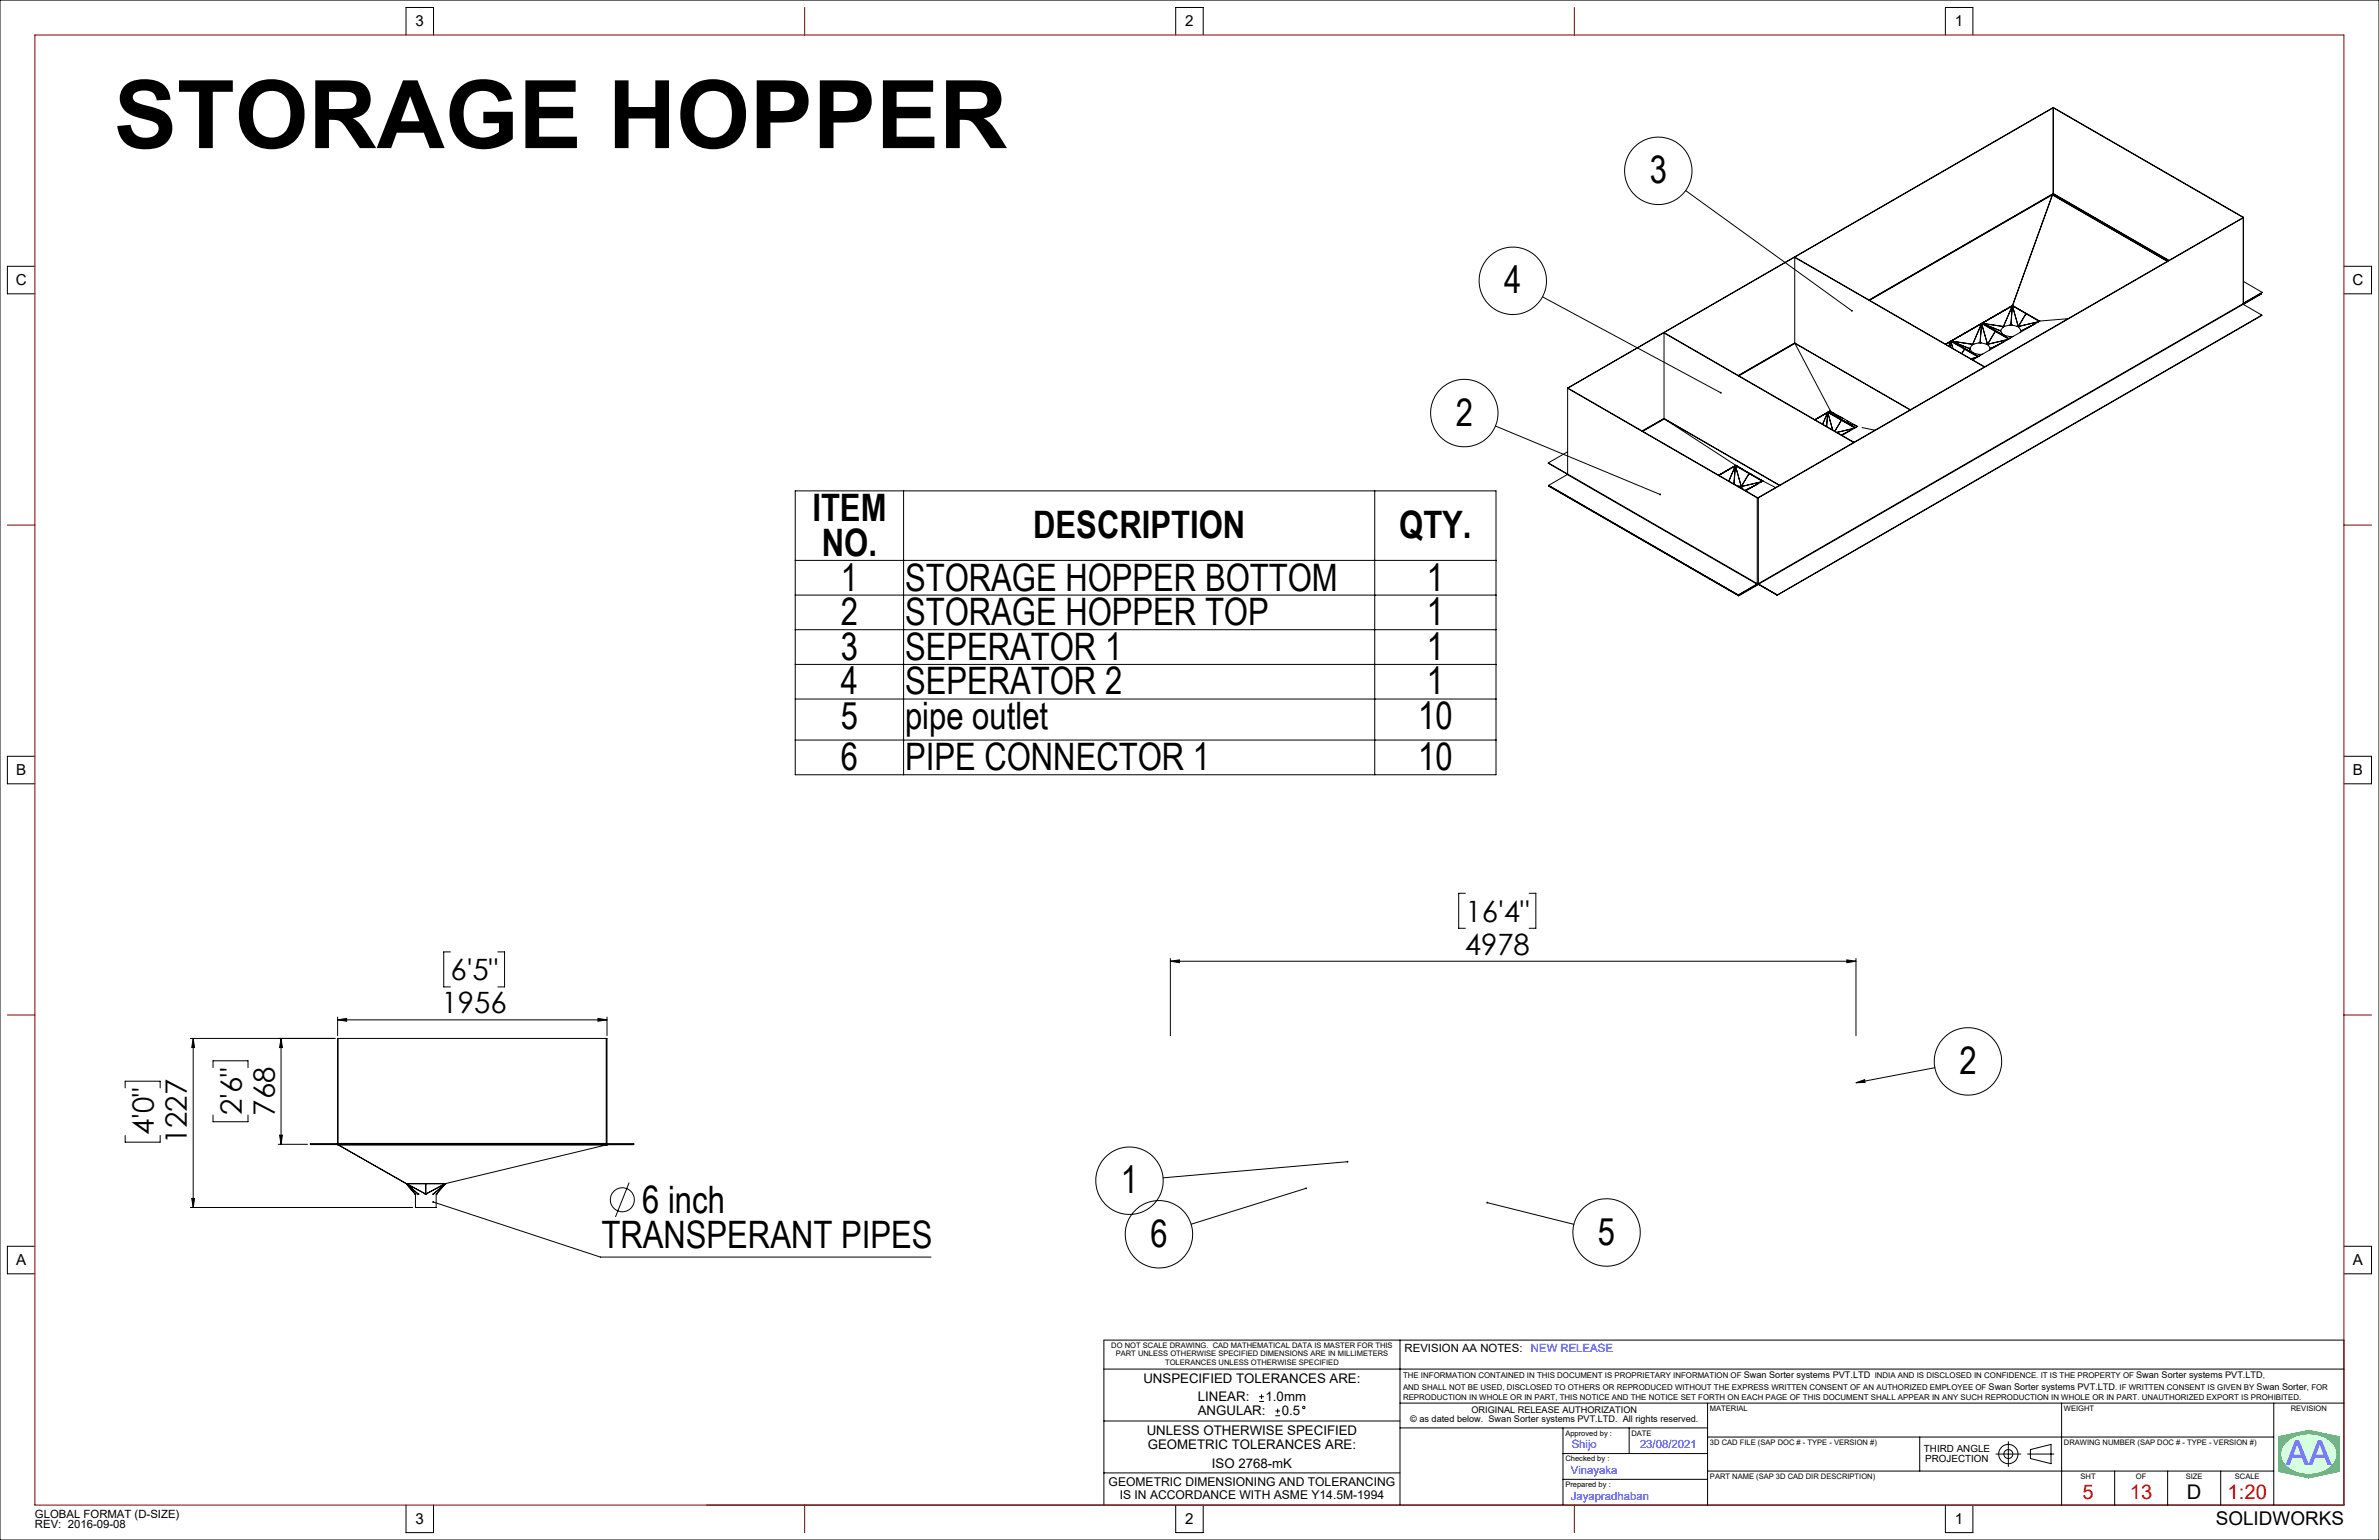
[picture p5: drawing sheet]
<svg xmlns="http://www.w3.org/2000/svg" width="864mm" height="559mm" viewBox="0 0 864 559" stroke-linecap="round" stroke-linejoin="round" font-family="sans-serif">
<defs><g id="words">
<text font-size="34.3" x="41.3" y="53.7">STORAGE HOPPER</text>
<g font-size="13.7">
<text x="598.9" y="66.5">3</text>
<text x="546" y="106.4">4</text>
<text x="528.4" y="154.4">2</text>
<text x="294.9" y="188.9">ITEM</text>
<text x="375.1" y="195.4">DESCRIPTION</text>
<text x="507.9" y="195.4">QTY.</text>
<text x="298.4" y="201.8">NO.</text>
<text x="305.2" y="214.3">1</text>
<text x="328.5" y="214.3">STORAGE HOPPER BOTTOM</text>
<text x="517.9" y="214.3">1</text>
<text x="305.2" y="226.8">2</text>
<text x="328.5" y="226.8">STORAGE HOPPER TOP</text>
<text x="517.9" y="226.8">1</text>
<text x="305.2" y="239.4">3</text>
<text x="328.5" y="239.4">SEPERATOR 1</text>
<text x="517.9" y="239.4">1</text>
<text x="305.2" y="252">4</text>
<text x="328.5" y="252">SEPERATOR 2</text>
<text x="517.9" y="252">1</text>
<text x="305.2" y="264.4">5</text>
<text x="328.5" y="264.4">pipe outlet</text>
<text x="514.8" y="264.4">10</text>
<text x="305.2" y="279.5">6</text>
<text x="328.5" y="279.5">PIPE CONNECTOR 1</text>
<text x="514.8" y="279.5">10</text>
<text x="711.3" y="389.7">2</text>
<text x="406.9" y="433">1</text>
<text x="233.1" y="440">6 inch</text>
<text x="218.3" y="452.9">TRANSPERANT PIPES</text>
<text x="417.6" y="452.4">6</text>
<text x="580.1" y="451.8">5</text>
</g>
<text font-size="12.4" fill="#00f" x="829.9" y="531.7">AA</text>
<g font-size="10.7">
<text x="532" y="334.5">16'4&quot;</text>
<text x="531.7" y="346.5">4978</text>
<text x="163.5" y="355.8">6'5&quot;</text>
<text x="160.3" y="367.7">1956</text>
<text x="87.7" y="404.6" transform="rotate(-90 87.7 404.6)">2'6&quot;</text>
<text x="99.7" y="404.8" transform="rotate(-90 99.7 404.8)">768</text>
<text x="55.9" y="412" transform="rotate(-90 55.9 412)">4'0&quot;</text>
<text x="67.8" y="415.2" transform="rotate(-90 67.8 415.2)">1227</text>
</g>
<g font-size="7.3" fill="#f00">
<text x="756" y="543.9">5</text>
<text x="773.2" y="543.9">13</text>
<text x="808.6" y="543.9">1:20</text>
</g>
<text font-size="7.3" x="793.9" y="543.9">D</text>
<text font-size="6.9" x="804.3" y="553.3">SOLIDWORKS</text>
<g font-size="5.5">
<text x="150.9" y="9.5">3</text>
<text x="430.3" y="9.5">2</text>
<text x="709.7" y="9.5">1</text>
<text x="5.7" y="103.4">C</text>
<text x="853.9" y="103.4">C</text>
<text x="5.9" y="281.2">B</text>
<text x="854.1" y="281.2">B</text>
<text x="5.9" y="459">A</text>
<text x="854.1" y="459">A</text>
<text x="150.9" y="552.9">3</text>
<text x="430.3" y="552.9">2</text>
<text x="709.7" y="552.9">1</text>
</g>
<g font-size="4.8">
<text x="415.1" y="501.9">UNSPECIFIED TOLERANCES ARE:</text>
<text x="434.8" y="508.4">LINEAR:</text>
<text x="459.4" y="508.4">1.0mm</text>
<text x="434.8" y="513.6">ANGULAR:</text>
<text x="465.3" y="513.6">0.5</text>
<text x="416.3" y="520.7">UNLESS OTHERWISE SPECIFIED</text>
<text x="416.7" y="525.7">GEOMETRIC TOLERANCES ARE:</text>
<text x="439.9" y="532.6">ISO 2768-mK</text>
</g>
<g font-size="4.4">
<text x="402.5" y="539.1">GEOMETRIC DIMENSIONING AND TOLERANCING</text>
<text x="406.5" y="543.8">IS IN ACCORDANCE WITH ASME Y14.5M-1994</text>
</g>
<g font-size="4.1">
<text x="509.9" y="490.5">REVISION AA NOTES:</text>
<text x="12.7" y="550.7">GLOBAL FORMAT (D-SIZE)</text>
<text x="12.7" y="554.5">REV: 2016-09-08</text>
</g>
<g font-size="4.1" fill="#00f">
<text x="555.7" y="490.5">NEW RELEASE</text>
<text x="570.5" y="525.6">Shijo</text>
<text x="595.3" y="525.6">23/08/2021</text>
<text x="570.2" y="534.9">Vinayaka</text>
<text x="570.2" y="544.3">Jayapradhaban</text>
</g>
<g font-size="3.6">
<text x="698.4" y="527">THIRD ANGLE</text>
<text x="698.9" y="530.3">PROJECTION</text>
</g>
<g font-size="3.3">
<text x="633" y="500.2">Swan Sorter systems PVT.LTD</text>
<text x="775.5" y="500.2">Swan Sorter systems PVT.LTD</text>
<text x="721.9" y="504.3">Swan Sorter systems PVT.LTD</text>
<text x="819.2" y="504.3">Swan Sorter</text>
<text x="511.9" y="515.8">© as dated below. Swan Sorter systems PVT.LTD. All rights reserved.</text>
<text x="534.2" y="512.7">ORIGINAL RELEASE AUTHORIZATION</text>
</g>
<g font-size="2.9">
<text x="509.3" y="500.2">THE INFORMATION CONTAINED IN THIS DOCUMENT IS PROPRIETARY INFORMATION OF</text>
<text x="680.5" y="500.2">INDIA AND IS DISCLOSED IN CONFIDENCE. IT IS THE PROPERTY OF</text>
<text x="821.4" y="500.2">,</text>
<text x="509.3" y="508.1">REPRODUCTION IN WHOLE OR IN PART, THIS NOTICE AND THE NOTICE SET FORTH ON EACH PAGE OF THIS DOCUMENT SHALL APPEAR IN ANY SUCH REPRODUCTION IN WHOLE OR IN PART. UNAUTHORIZED EXPORT IS PROHIBITED.</text>
<text x="509.3" y="504.3">AND SHALL NOT BE USED, DISCLOSED TO OTHERS OR REPRODUCED WITHOUT THE EXPRESS WRITTEN CONSENT OF AN AUTHORIZED EMPLOYEE OF</text>
<text x="767.8" y="504.3">. IF WRITTEN CONSENT IS GIVEN BY</text>
<text x="837.5" y="504.3">, FOR</text>
</g>
<g font-size="2.7">
<text x="403.4" y="489.2">DO NOT SCALE DRAWING. CAD MATHEMATICAL DATA IS MASTER FOR THIS</text>
<text x="405" y="492.2">PART UNLESS OTHERWISE SPECIFIED DIMENSIONS ARE IN MILLIMETERS</text>
<text x="423" y="495.2">TOLERANCES UNLESS OTHERWISE SPECIFIED</text>
<text x="620.7" y="511.9">MATERIAL</text>
<text x="749.2" y="511.9">WEIGHT</text>
<text x="831.6" y="511.9">REVISION</text>
<text x="568.2" y="520.9">Approved by :</text>
<text x="592.2" y="520.9">DATE</text>
<text x="620.7" y="524.2">3D CAD FILE (SAP DOC # - TYPE - VERSION #)</text>
<text x="749.2" y="524.2">DRAWING NUMBER (SAP DOC # - TYPE - VERSION #)</text>
<text x="568.2" y="530.2">Checked by :</text>
<text x="568.2" y="539.6">Prepared by :</text>
<text x="620.7" y="536.6">PART NAME (SAP 3D CAD DIR DESCRIPTION)</text>
<text x="755.3" y="536.6">SHT</text>
<text x="775.4" y="536.6">OF</text>
<text x="793.5" y="536.6">SIZE</text>
<text x="811.3" y="536.6">SCALE</text>
</g>
</g></defs>
<g fill="none" stroke="#000" stroke-width=".36">
<path d="M745.3 39.1l69 39.7M745.3 39.1l68.9 39.8M745.3 39.1v31.1M745.3 39.1l-176.1 101.7M745.3 39.1l-176.2 101.7M744.7 70.7h.2M744.9 70.7l.1 .1M744.9 70.7l-66.2 38.3M745 70.8h.1M745 70.8l-14.5 40.1M745.1 70.8l-14.5 40.1M745.1 70.8h.1"/>
<path d="M745.1 70.8l41.7 24M745.2 70.7l-.1 .1M745.2 70.7l41.6 24.1M745.3 70.2l42 24.3M745.3 70.2l-66.7 38.7M745.3 70.2l-66.8 38.7M745.3 70.2l42.1 24.3M745.6 70.5l-.4 .2M814.2 78.9v.1M814.2 79l-176 101.6M814.2 79l.1 .1M814.3 78.8v.3"/>
<path d="M814.3 79.1l-176 101.6M814.3 79.1v31.1M814.3 78.8l-.1 .1M814.4 78.9v31.2M651.5 93.4l68.9 39.7M651.5 93.4l68.8 39.7M651.5 93.4v31.1M719.2 117.6l.1 .1M719.2 117.6l-3.1 7.3M719.2 117.4v.2M719.3 117.7l-3.2 7.2M719.3 117.7h.1"/>
<path d="M719.3 117.7l-.6 6.6M719.3 117.7l-.5 6.6M719.4 117.6h.1M719.4 117.6l-.1 .1M719.4 117.6l2.1 7.4M719.4 117.6l4.9 2.7M719.5 117.3l9.8 5.7-2-1.4M719.5 117.3h.1M719.5 117.3v.1M719.5 117.3l.2 .1M719.5 117.3h.2M719.7 117.4h.1"/>
<path d="M719.7 117.4l7.6 4.2M719.7 117.3v.1M719.7 117.4l6.5 2.7M719.7 117.4l7.6 1.1M719.7 117.3l7.6 1.2M726.2 120v.1M726.3 119.8v.5M727.3 118.5h.1M727.3 118.5l-1.1 1.5M727.3 118.5l-.1 .1M727.4 118.5h-.1M727.7 118.4l-.6 .3"/>
<path d="M729.5 118h.9M729.9 117.9h.1M729.9 117.9l-2.6 .6M730 117.9h-.2h.3M730 117.9h.1M730 117.9l2.6 .6M730.4 111.2h.1M730.4 111.2l-3.1 7.3M730.5 111.2h.1M730.5 110.9l.1 .1M730.5 110.9l-24.2 14M730.5 111.2l-.6 6.7"/>
<path d="M730.5 111.2l-3.2 7.3M730.5 111l-11 6.3M730.5 111l-.1 .2M730.5 111h-.1M730.5 110.9h.1M730.5 111.2l-.5 6.7M730.6 111.2h.1M730.6 111.2h-.1M730.6 111.2l2 7.3M730.6 111.2v-.3l4.9 2.9-2.8 4.7M730.6 111.2l2.1 7.3M730.6 110.9l9.8 5.6"/>
<path d="M730.6 110.9v.1M730.6 111l9.7 5.6M732.2 118.4l.6 .3M732.5 118.5l.2 .1M732.6 118.5h.1M732.6 118.5l1.1 1.6M732.7 118.5h-.1M733.6 119.8v.5M738.4 117.7l-4.7 2.4M738.9 117.4l-5.2 2.7M740 116.8l-7.4 1.7M740.1 116.7l-7.4 1.8"/>
<path d="M750.7 115.6l-10.2 .9-24.4 14.1M814.2 110.2l.1 .2M814.2 110.2l-175.9 101.6M814.3 110.4l6.8 3.9M814.3 110.4l-175.9 101.5M814.3 110.2h-.1M814.4 110l-.1 .2M814.4 102.1l6.8 4M814.4 110.1h.1M814.4 110h.1M820.7 106.5l.2 .1M820.9 106.6l-6.7 3.8"/>
<path d="M820.9 106.6l-6.5 3.9M821.1 114.3l-175.9 101.7M821.1 114.3l-175.9 101.6M821.2 106.1l-6.8 4M821.2 106.1l-6.8 3.9M604.1 120.8v31M604.1 120.8l68.7 39.7M604.1 120.8l68.8 39.6M651.5 124.5h.1M651.5 124.5l-20.4 11.8M651.5 124.5l.1 .1M651.5 124.5l42 24.2"/>
<path d="M651.5 124.4l-20.5 11.8M651.6 124.6l13 24.7 9.8 5.5M651.6 124.6l41.8 24.1M651.6 124.6l-20.4 11.8M708.1 124.1h.1M708.1 124.1l-.7 1.5M708.1 124.1l-.6 1.5M708.1 123.9l-1.8 1M708.1 123.9v.2M708.1 124.1l-.1 1.8M708.2 124.1h.1M708.2 123.9l9.8 5.6"/>
<path d="M708.2 123.9l.1 .1M708.2 124.1l-.2 1.8M708.2 124.1l.7 2.3M708.3 124l.6 2.4M708.3 123.8h.3M708.3 123.8v.1M708.3 123.8l5 2.8M708.3 123.8l.3 .1M708.5 123.8v.1M708.6 123.9h.1M708.6 123.8h.1M708.6 123.9l7.5 4.2"/>
<path d="M708.6 123.8v.1M708.6 123.8l7.5 1.2M708.6 123.9h-.1M708.6 123.8l-.1 .1M708.6 123.9l6.4 2.6M713.1 126.7l-.9 1.6M713.3 126.6l-.1 .2M713.3 126.6l4.8 2.8M713.3 126.6l2.8 1.5M715 126.5l1.1 1.5M715 126.5h.1M715 126.4v.2"/>
<path d="M715.2 126.2v.6M715.9 127.8l.7 .4M716 128l.2 .1M716.1 125h.1M716.1 124.9h.1M716.1 124.9v.1M716.1 128v.1M716.1 128.1h.1M716.1 125l-1.1 1.5M716.1 128.1l2 1.3M716.1 128.1l2.6 .6M716.1 125h-.1"/>
<path d="M716.2 124.9l-.1 .1M716.6 124.8l-.7 .4M716.6 130.3l-.5 .3M717.7 129.7l-2.3 .5M717.8 129.6l-2.4 .6M718.3 128.6h.9M718.3 124.4h.9M718.6 128.7h.3M718.7 128.7h.2M718.7 128.7h.1M718.7 124.3h.1M718.7 124.3l-2.6 .6"/>
<path d="M718.7 128.7l-.4 .6M718.8 124.3h.1M718.8 124.3l2.7 .7M718.8 128.7l-.4 .5M718.9 124.3l-.3 .1h.3M719.7 128.5l-.9 .2M720.3 133.1v.1M720.4 133.1h-.1M720.4 133.1h.1M721 124.8l.7 .4M721.3 124.9l.2 .1M721.4 124.9l.1 .1"/>
<path d="M721.5 125h.1M721.5 124.9v.1M721.5 125l1.1 1.5M722.4 126.2v.6M722.5 126.4v.2M722.6 126.5h.1M722.6 126.5l-.4 .6M724.3 120.3l-2.8 4.6M724.3 120.3l4.9 2.7M724.4 120.3l2.9 1.3M726.2 120.1l1.1 1.5M727.1 121.4l.6 .3"/>
<path d="M727.2 121.5l.2 .1M727.2 124.1l-4.6 2.4M727.3 121.6h.1M727.3 121.6l2.6 .6M727.7 123.9l-5.1 2.6M728.8 123.2l-7.3 1.8M728.9 123.2l-7.4 1.7M729.5 122.1h.9M729.8 122.2h.3M729.9 122.2h.1M729.9 122.2l-.4 .6M730 122.2l-.4 .6"/>
<path d="M730.9 122l-.9 .2M733.7 120.1h.1M733.7 120.1l-.3 .5M569.1 140.8v31.2M569.1 140.8h.1M569.2 140.8l68.7 39.9M569.2 140.8l68.8 39.8M604.1 151.8v.1M604.1 151.9l-7.9 4.6M604.1 151.9l.1 .1M604.1 151.8l41.9 24.3M604.1 151.8l-8 4.6"/>
<path d="M604.2 152l-7.9 4.5M604.2 152l26 16.9M604.2 152l41.7 24.1M663.4 149.9h.1M663.4 149.7h.1M663.4 149.9l-1.8 4M663.4 149.9l-1.7 4.1M663.4 149.7l-4.6 2.6M663.4 149.7v.2M663.4 149.9l-.4 4.8M663.5 149.9l-.4 4.9M663.5 149.9h.1"/>
<path d="M663.5 149.9l1.8 6.1M663.6 149.9l-.1-.3 9.8 5.7M663.6 149.9l1.7 6.2M663.6 149.6l9.8 5.6-2-1.4M663.6 149.6v.1M663.6 149.6l.3 .1M663.7 149.5l.2 .1M663.7 149.6h.1M663.8 149.6h.1M663.9 149.7h.1M663.9 149.6h.1M663.9 149.7l7.5 4.1"/>
<path d="M663.9 149.6h-.1M663.9 149.6l1.6 .2M663.9 149.6v.1M663.9 149.6l5.1 2.2M663.9 149.6l1.8 .3M664.5 149.1l-.8 .4M664.5 149.1l-5.7 3.2M668.4 152.5l-2.4 4M668.5 152.5l2.9 1.3M670.5 152.6l.9 1.2M671.2 153.6l.7 .4M671.3 153.8l.2 .1"/>
<path d="M671.4 153.8h.1M671.4 153.8l.1 .1M671.4 153.8l2.3 .6M671.4 153.8l2.1 1.4M671.9 156.1l-3.4 1.8 2.9-1.5M673 155.5l-6.2 1.4M673.1 155.4l-6.3 1.5M674 154.6l-.4 .5M674.1 154.6l-.4 .4M674.3 154.7l-5.6 3.3M676 155.2l4.6 .9M562 168l7 3.9"/>
<path d="M562 168l7 4.1M562.2 176.1l69 40M562.2 176.1l68.8 39.8M562.3 176.3h.1M562.3 176.3l68.9 39.9M569 172.1h.1M569 171.9h.1M569 172.2l-6.8 3.9M569 172.2l68.8 39.7M569 171.9v.2M569.1 172l-.1 .2M569.1 172l68.8 39.8"/>
<path d="M569.1 163.9l-7.1 4.1M629.8 169.2h.1M629.8 169.2l-2.2 5.4M629.9 169.2v.1M629.9 169.2l-2.3 5.4M629.9 169.3h.1M629.9 169l-5.9 3.5M629.9 169l-.1 .2M629.9 169l-6 3.5M629.9 169.3l-.5 6.3M630 169.3l-.5 6.3M630 169.2v.1"/>
<path d="M630 169.2l2.1 7.3M630.1 169.2h-.1M630.1 168.9l.5 .2M630.1 169.2l2 7.3M630.1 169.2l-.1-.2 4.9 2.8M630.1 168.9l14.5 8M630.1 168.9v.2M630.2 168.9h.1M630.2 168.9l.2 .1M630.2 168.9h-.1M630.2 168.9l-6.3 3.5M630.2 176.1l1.9 .4"/>
<path d="M630.3 168.9h.1M630.3 168.9v.1M630.3 169h.1M630.3 169l2.4 1.4M630.3 169l2.1 1.1M630.4 169h.1M630.4 169h-.1M631.6 176.4l.7 .4M631.9 176.5h.1M632.1 176.5h.1M632.1 176.5v.1M632.1 176.6l.8 1"/>
<path d="M634.9 171.8l-2.8 4.7M634.9 171.8l4.9 2.9M635 171.9l1 .4M638.4 175.5l-4.9 2.5 4.4-2.2M639.3 174.1l.6 .5-.5-.4M639.4 174.8l-7.3 1.8M639.6 174.8l-7.5 1.7M640 174.5l-6.3 3.6M672.8 160.5v.1M672.9 160.4l-.1 .1M672.9 160.4v.1M637.9 180.7h.4"/>
<path d="M637.9 180.7v31.1M638 180.6h.2M638 180.6l-.1 .1M638.2 180.6l.1 .1M638.3 180.7v31.1M631.2 216.1v.1M637.8 212.1l-6.8 3.8M637.8 211.9l-6.8 4M637.8 211.9v.2M637.9 211.8h.4M637.9 211.8l-.1 .1M638 211.8l.2 .2"/>
<path d="M638 211.8l-.2 .3M638 211.8l.3 .2M638.1 211.8h.1M638.1 211.8l.1 .1M638.2 212h.1M638.2 211.8l.2 .3M638.2 212l-7 4.1M638.2 212.1l-7 4.1M638.2 212v.1M638.3 212.1h.1M638.3 212h.1M638.3 211.8l.1 .1"/>
<path d="M638.3 212v.1M638.3 212l6.8 4M638.4 212l-.1 .1M638.4 212.1l6.8 3.9M638.4 211.9v.2M638.4 211.9l6.8 4M645.2 215.9v.1M122.7 376.8v38.1M220.1 376.8h.2v38.1M220.1 376.8v38.1M220.1 376.8h-97.5v38.1M112.9 415.2l9.6 .1"/>
<path d="M122.4 415h-9.8l9.8 .2M122.4 415v.2M122.5 415.3l.1 .1M122.6 414.9l-.2 .1M122.6 414.9h97.5M122.6 415.4h.1M122.7 415.4h.1M122.7 415.2l-.2 .1M122.7 414.9v.1M122.7 414.9l-.3 .3M122.7 415.4l24.8 14.1M122.7 415.2l-.1 .2"/>
<path d="M122.7 415.2l.1 .1M122.7 415h97.4M122.7 415v.2M122.8 415.3h.1M122.8 415.3l-.1 .1M122.8 415.4l24.8 14.1M122.8 415.3v.1M122.9 415.4h.1M122.9 415.2v.2M219.8 415.2h.1M219.9 415.2h.1M220.1 414.9h.1"/>
<path d="M220.1 414.9v.1M220.1 414.9h.2M220.1 415v.2M220.2 414.9l.3 .1M220.3 415.4h.1M220.3 415.4l-58.7 14.1h-14M220.3 415.2v.2M220.3 414.9l.2 .1M220.5 415l9.6 .2h-107.4M229.9 415.2l-107.1 .2M147.5 429.5h.1M147.5 429.5v.1"/>
<path d="M147.5 429.6l3.2 3.7M147.6 429.6h.1M147.6 429.5l.2 .1M147.6 429.6v.1M147.6 429.7h.1M147.6 429.5l-.1 .1M147.6 429.7l4.2 3.6M147.7 429.7l4.2 3.6M147.7 429.6v.1M147.7 429.6l-.1 .1M147.8 429.6h.1M147.7 429.6h.1"/>
<path d="M147.8 429.6l6.8 3.6M150.6 433.2l.1 .1M150.7 433.3l.1 4.8h7.5v-4.8M150.7 433.3h.1M151.6 433.3h.2M151.8 433.3h.1M151.9 433.3h.3M154.2 433.3h.3M154.6 433.2v.1M154.6 433.2l-.1 .1M154.6 429.5v3.7M154.6 433.3h.3"/>
<path d="M156.9 433.3h.6M158.3 433.3h.1M158.4 433.3h.1M161.4 429.6h.2M161.4 429.6l-6.8 3.6M161.4 429.6h.1M161.4 429.7h.1M161.4 429.7l-4.1 3.6 4.2-3.6M161.4 429.6l-6.8 3.7M161.4 429.6v.1M161.4 429.6l.1 .1M161.5 429.5v.1"/>
<path d="M161.5 429.6l-3.1 3.7M161.5 429.6v.1M161.6 429.6l-3.2 3.7M161.6 429.6h-.1M161.7 429.5h.1M161.7 429.5l-.1 .1"/>
</g>
<path d="M827.2 521.3l10.9-2.3 11 2.3v12.6l-11 2.4-10.9-2.4zM829.9 523.5a12.5 12.5 0 0 1 17 .6 6 6 0 0 1-2.9 9.4 12.4 12.4 0 0 1-14.9-2.7 5.5 5.5 0 0 1 .8-7.3z" fill="none" stroke="#00e138" stroke-width=".36"/>
<path d="M827.2 521.3v12.6l10.9 2.4 11-2.4v-12.6l-11-2.3zM830.1 523.3a12.6 12.6 0 0 1 16.9 .9 6 6 0 0 1-2.6 9.1 12.4 12.4 0 0 1-15.3-2.5 5.6 5.6 0 0 1 1-7.5z" fill-rule="evenodd" fill="#0c3"/>
<path d="M830.1 523.3a12.6 12.6 0 0 1 16.9 .9 6 6 0 0 1-2.6 9.1 12.4 12.4 0 0 1-15.3-2.5 5.6 5.6 0 0 1 1-7.5z" fill-rule="evenodd" fill="#d5ffdf"/>
<g fill="none" stroke="#000" stroke-width=".36">
<path d="M0 0h863.6v558.8h-863.6zM147.4 12.7v-10h10v10M426.8 12.7v-10h10v10M706.2 12.7v-10h10v10M611.9 69.1l60.4 43.7M12.7 96.6h-10v10h10M850.9 96.6h10v10h-10M559.9 107.7l64.8 34.8M542.9 154.6l59.8 24.8M288.7 178.1h254.4v103h-254.4zM328 178.1v103M499 178.1v103"/>
<path d="M288.7 203.3h254.4M288.7 215.9h254.4M288.7 228.5h254.4M288.7 241.1h254.4M288.7 253.6h254.4M12.7 274.4h-10v10h10M288.7 268.5h254.4M850.9 274.4h10v10h-10M532 324.1h-2.5v12.7h2.5M555.1 324.1h2.4v12.7h-2.4M163.5 345.4h-2.4v12.7h2.4M180.7 345.4h2.5v12.7h-2.5"/>
<path d="M424.9 347.8v28M424.9 348.8h248.8M424.9 348.8l3.2-.5v1zM670.4 348.3l3.3 .5-3.3 .5zM673.7 347.8v28M70.1 376.8l.5 3.3h-1zM70.1 376.8v61.3M102 376.8v38.4M102 376.8l.5 3.3h-1zM121.7 376.8h-52.6M122.6 370.1l3.2-.6v1.1zM122.6 369v6.8"/>
<path d="M122.6 370.1h97.7M217.1 369.5l3.2 .6-3.2 .5zM220.3 369v6.8M45.4 394.8v-2.5h12.7v2.5M77.3 387.4v-2.5h12.7v2.5M673.7 392.9l3.2-1.1 .2 .9zM702.4 387.4l-28.7 5.5M45.4 412v2.4h12.7v-2.4M77.3 404.6v2.4h12.7v-2.4M101 415.2h10.6M101.5 411.9h1l-.5 3.3zM69.1 438.1h80.7"/>
<path d="M69.6 434.9h1l-.5 3.2zM157.2 436.1l60.7 20h120.1M228.4 429.1l-5 12.5M474.1 431.2l-41.7 13M489.2 421.5l-67 5.9M539.9 436.4l31.4 7.9M12.7 452.2h-10v10h10M850.9 452.2h10v10h-10M400.7 496.8h450.2M508.2 486.3v59.8M400.7 515.6h107.5M457.1 508.5h1.7"/>
<path d="M457.1 506.8h1.7M457.9 506v1.6M463 513.7h1.7M463 512h1.7M463.8 511.1v1.8M508.2 509.1h342.7M508.2 518.1h111.7M567.4 518.1v28M591.4 518.1v9.3M619.9 509.1v37M748.4 509.1v37M825.4 509.1v37"/>
<path d="M400.7 534.5h107.5M567.4 527.4h52.5M567.4 536.8h52.5M619.9 521.4h205.5M619.9 533.8h205.5M696.9 521.4v12.4M724.5 527.6h9.1M729.1 523.1v9M736 527.6h9.6M737.1 526l7.4-1.9v7l-7.4-1.9zM767.6 533.8v12.3M786.9 533.8v12.3"/>
<path d="M806.1 533.8v12.3M147.4 546.1v10h10v-10M400.7 546.1v-59.8h450.2v59.8h-594.4M426.8 546.1v10h10v-10M706.2 546.1v10h10v-10"/>
<circle cx="602" cy="62" r="12.2"/>
<circle cx="549.2" cy="101.9" r="12.2"/>
<circle cx="531.6" cy="149.9" r="12.2"/>
<circle cx="714.4" cy="385.2" r="12.2"/>
<circle cx="225.9" cy="435.3" r="4.3"/>
<circle cx="410" cy="428.4" r="12.2"/>
<circle cx="420.7" cy="447.9" r="12.2"/>
<circle cx="583.2" cy="447.2" r="12.2"/>
<circle cx="473.3" cy="510.7" r=".43"/>
<circle cx="729.1" cy="527.6" r="1.62"/>
<circle cx="729.1" cy="527.6" r="3.5"/>
</g>
<path d="M12.7 12.7h838.2v533.4h-838.2zM292.1 2.7v10M571.5 2.7v10M2.7 190.5h10M850.9 190.5h10M2.7 368.3h10M850.9 368.3h10M292.1 546.1v10M571.5 546.1v10" fill="none" stroke="#800000" stroke-width=".36"/>
<g fill="#000">
<path d="M424.9 348.8l3.2-.5v1zM670.4 348.3l3.3 .5-3.3 .5z"/>
<path d="M102 376.8l.5 3.3h-1zM101.5 411.9h1l-.5 3.3z"/>
<path d="M122.6 370.1l3.2-.6v1.1zM217.1 369.5l3.2 .6-3.2 .5z"/>
<path d="M69.6 434.9h1l-.5 3.2zM70.1 376.8l.5 3.3h-1z"/>
<path d="M157 436l.2 .1-.3-.1a.34 .34 0 0 0 .4 .5 .34 .34 0 0 0 .2-.5 .34 .34 0 0 0-.5 0zM602.3 179.2l.1 .5 .6-.1-.3-.2 .3 .2-.2-.5zM624.4 142.3l.1 .5 .4-.1-.2-.2 .2 .2-.1-.5zM672 112.5l.1 .6 .4-.1-.2-.2 .2 .2v-.5zM488.8 421.4l.1 .4 .5-.1 .1-.2h-.3h.3l-.1-.2zM673.7 392.9l3.2-1.1 .2 .9zM473.8 431a.34 .34 0 0 0 .2 .5 .34 .34 0 0 0 .4-.4l-.3 .1 .3-.1-.2-.3zM539.6 436.2l.3 .2-.3-.1a.36 .36 0 0 0 .5 .3 .36 .36 0 0 0 0-.6 .36 .36 0 0 0-.5 .2z"/>
</g>
<use href="#words"/>
</svg>
